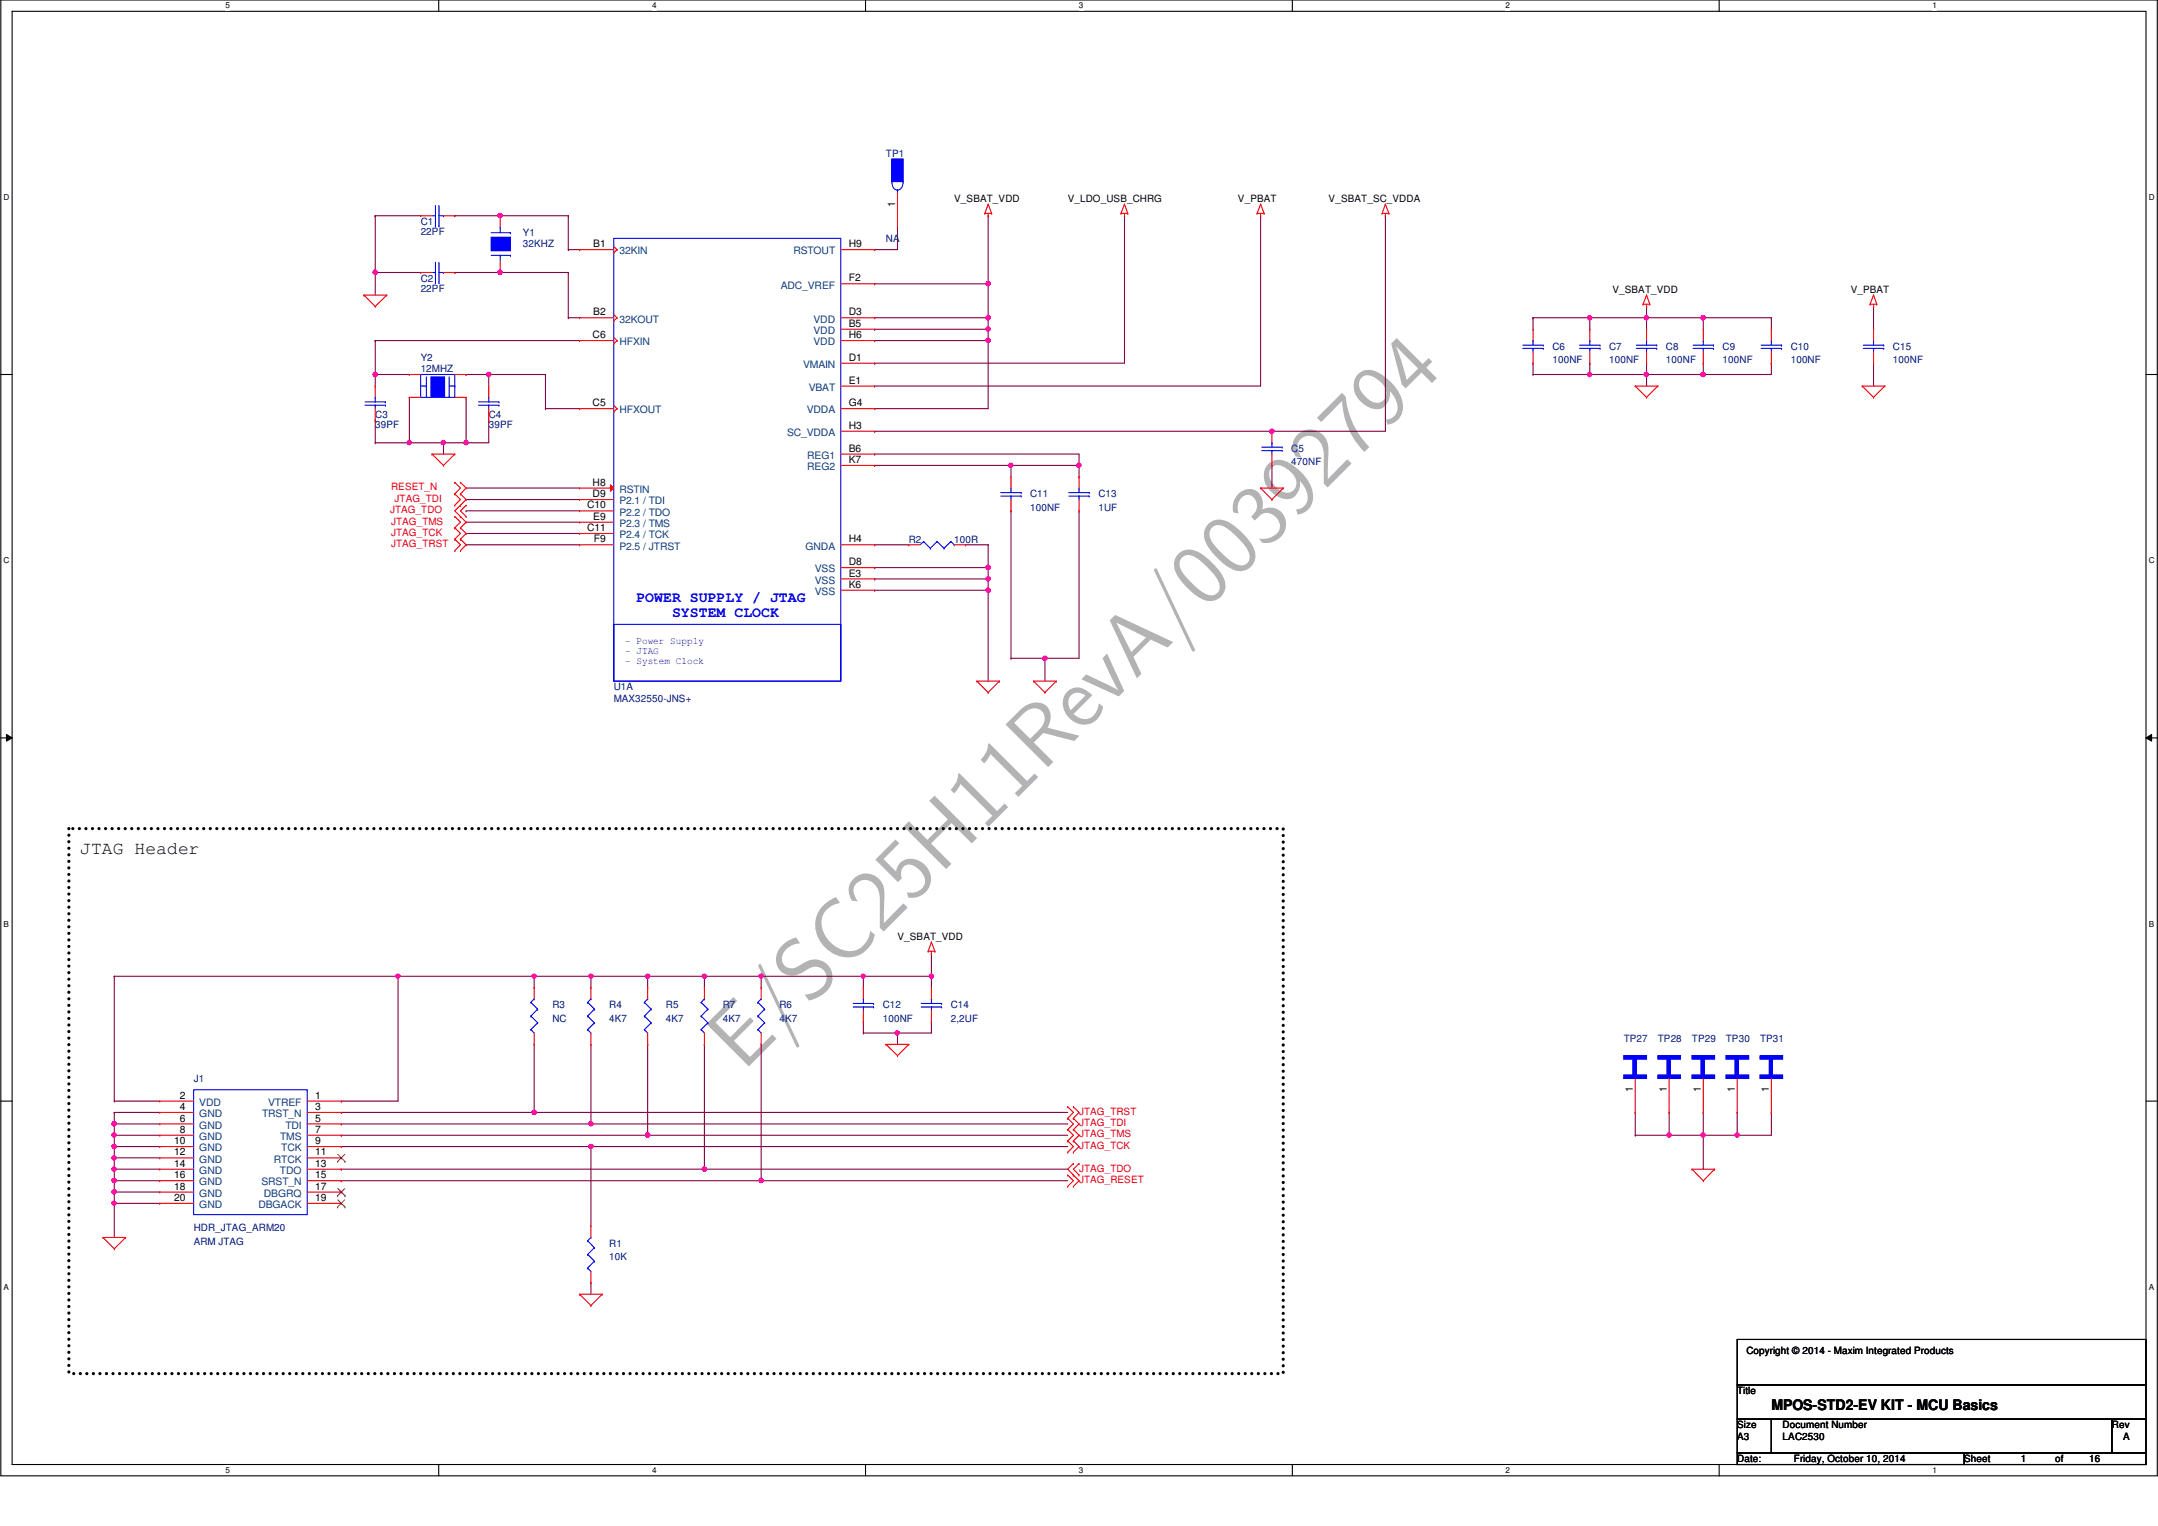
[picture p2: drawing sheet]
<svg xmlns="http://www.w3.org/2000/svg" width="420mm" height="297mm" viewBox="0 0 420 297" stroke-linecap="round" stroke-linejoin="round" font-family="sans-serif">
<defs><g id="words">
<text font-size="16.9" fill="#b3b3b3" x="144.7" y="208.6" transform="rotate(-45 144.7 208.6)">E/SC25H11RevA/00392794</text>
<text font-size="3.5" x="15.6" y="166.3">JTAG Header</text>
<g font-size="2.8" fill="#00f">
<text x="123.9" y="117.3">POWER SUPPLY / JTAG</text>
<text x="130.8" y="120.1">SYSTEM CLOCK</text>
</g>
<text font-size="2.8" x="344.9" y="274.4">MPOS-STD2-EV KIT - MCU Basics</text>
<g font-size="2">
<text x="174.3" y="40.2" transform="rotate(-90 174.3 40.2)">1</text>
<text x="115.5" y="48.1">B1</text>
<text x="165.3" y="48.1">H9</text>
<text x="165.3" y="54.8">F2</text>
<text x="115.4" y="65.8">C6</text>
<text x="115.5" y="61.4">B2</text>
<text x="165.3" y="63.6">B5</text>
<text x="165.3" y="61.4">D3</text>
<text x="165.3" y="65.8">H6</text>
<text x="165.3" y="70.2">D1</text>
<text x="165.3" y="74.7">E1</text>
<text x="115.4" y="79.1">C5</text>
<text x="165.3" y="79.1">G4</text>
<text x="165.3" y="83.5">H3</text>
<text x="165.3" y="87.9">B6</text>
<text x="115.4" y="94.5">H8</text>
<text x="165.3" y="90.1">K7</text>
<text x="114.3" y="99">C10</text>
<text x="115.4" y="96.8">D9</text>
<text x="115.5" y="101.2">E9</text>
<text x="114.3" y="103.4">C11</text>
<text x="115.6" y="105.6">F9</text>
<text x="165.3" y="105.6">H4</text>
<text x="165.3" y="110">D8</text>
<text x="165.3" y="112.2">E3</text>
<text x="165.3" y="114.4">K6</text>
<text x="35" y="213.9">2</text>
<text x="61.4" y="213.9">1</text>
<text x="317.9" y="212.6" transform="rotate(-90 317.9 212.6)">1</text>
<text x="324.5" y="212.6" transform="rotate(-90 324.5 212.6)">1</text>
<text x="331.2" y="212.6" transform="rotate(-90 331.2 212.6)">1</text>
<text x="337.8" y="212.6" transform="rotate(-90 337.8 212.6)">1</text>
<text x="344.4" y="212.6" transform="rotate(-90 344.4 212.6)">1</text>
<text x="35" y="216.1">4</text>
<text x="35" y="218.3">6</text>
<text x="35" y="220.5">8</text>
<text x="61.4" y="216.1">3</text>
<text x="61.4" y="218.3">5</text>
<text x="61.4" y="220.5">7</text>
<text x="33.9" y="222.7">10</text>
<text x="33.9" y="224.9">12</text>
<text x="33.9" y="227.1">14</text>
<text x="61.4" y="222.7">9</text>
<text x="61.4" y="224.9">11</text>
<text x="61.4" y="227.1">13</text>
<text x="33.9" y="229.4">16</text>
<text x="33.9" y="231.6">18</text>
<text x="33.9" y="233.8">20</text>
<text x="61.4" y="229.4">15</text>
<text x="61.4" y="231.6">17</text>
<text x="61.4" y="233.8">19</text>
</g>
<g font-size="2" fill="#004080">
<text x="120.6" y="49.5">32KIN</text>
<text x="154.5" y="49.5">RSTOUT</text>
<text x="152" y="56.2">ADC_VREF</text>
<text x="120.6" y="62.8">32KOUT</text>
<text x="158.4" y="65">VDD</text>
<text x="158.4" y="62.8">VDD</text>
<text x="120.6" y="67.2">HFXIN</text>
<text x="156.4" y="71.6">VMAIN</text>
<text x="158.4" y="67.2">VDD</text>
<text x="157.5" y="76.1">VBAT</text>
<text x="120.6" y="80.5">HFXOUT</text>
<text x="157.1" y="80.5">VDDA</text>
<text x="153.2" y="84.9">SC_VDDA</text>
<text x="157.2" y="89.3">REG1</text>
<text x="120.6" y="95.9">RSTIN</text>
<text x="157.2" y="91.5">REG2</text>
<text x="120.6" y="100.4">P2.2 / TDO</text>
<text x="120.6" y="98.2">P2.1 / TDI</text>
<text x="120.6" y="104.8">P2.4 / TCK</text>
<text x="120.6" y="102.6">P2.3 / TMS</text>
<text x="120.6" y="107">P2.5 / JTRST</text>
<text x="156.8" y="107">GNDA</text>
<text x="158.7" y="111.4">VSS</text>
<text x="158.7" y="113.6">VSS</text>
<text x="158.7" y="115.8">VSS</text>
<text x="38.8" y="215.3">VDD</text>
<text x="52.2" y="215.3">VTREF</text>
<text x="38.8" y="217.5">GND</text>
<text x="38.8" y="219.7">GND</text>
<text x="38.8" y="221.9">GND</text>
<text x="51" y="217.5">TRST_N</text>
<text x="54.6" y="221.9">TMS</text>
<text x="55.6" y="219.7">TDI</text>
<text x="38.8" y="224.1">GND</text>
<text x="38.8" y="226.3">GND</text>
<text x="53.3" y="226.3">RTCK</text>
<text x="54.8" y="224.1">TCK</text>
<text x="38.8" y="228.5">GND</text>
<text x="38.8" y="230.8">GND</text>
<text x="38.8" y="233">GND</text>
<text x="50.9" y="230.8">SRST_N</text>
<text x="51.4" y="233">DBGRQ</text>
<text x="54.5" y="228.5">TDO</text>
<text x="38.8" y="235.2">GND</text>
<text x="50.3" y="235.2">DBGACK</text>
</g>
<g font-size="1.9" fill="#000080">
<text x="172.5" y="30.5">TP1</text>
<text x="81.9" y="43.8">C1</text>
<text x="81.9" y="45.8">22PF</text>
<text x="101.8" y="46">Y1</text>
<text x="172.5" y="47.1">NA</text>
<text x="101.8" y="48.2">32KHZ</text>
<text x="81.9" y="54.8">C2</text>
<text x="81.9" y="56.8">22PF</text>
<text x="81.9" y="70.3">Y2</text>
<text x="302.2" y="68.1">C6</text>
<text x="302.2" y="70.7">100NF</text>
<text x="313.3" y="68.1">C7</text>
<text x="313.3" y="70.7">100NF</text>
<text x="324.3" y="68.1">C8</text>
<text x="324.3" y="70.7">100NF</text>
<text x="335.4" y="68.1">C9</text>
<text x="335.4" y="70.7">100NF</text>
<text x="348.6" y="68.1">C10</text>
<text x="348.6" y="70.7">100NF</text>
<text x="368.5" y="68.1">C15</text>
<text x="368.5" y="70.7">100NF</text>
<text x="81.9" y="72.5">12MHZ</text>
<text x="73.1" y="81.3">C3</text>
<text x="73.1" y="83.3">39PF</text>
<text x="95.2" y="81.3">C4</text>
<text x="95.2" y="83.3">39PF</text>
<text x="251.4" y="88">C5</text>
<text x="251.4" y="90.6">470NF</text>
<text x="200.6" y="96.8">C11</text>
<text x="200.6" y="99.4">100NF</text>
<text x="213.9" y="96.8">C13</text>
<text x="213.9" y="99.4">1UF</text>
<text x="176.9" y="105.6">R2</text>
<text x="185.8" y="105.6">100R</text>
<text x="119.5" y="136.6">MAX32550-JNS+</text>
<text x="119.5" y="134.4">U1A</text>
<text x="107.6" y="196.2">R3</text>
<text x="118.6" y="196.2">R4</text>
<text x="129.7" y="196.2">R5</text>
<text x="140.7" y="196.2">R7</text>
<text x="151.8" y="196.2">R6</text>
<text x="171.9" y="196.2">C12</text>
<text x="185.1" y="196.2">C14</text>
<text x="107.6" y="198.9">NC</text>
<text x="118.6" y="198.9">4K7</text>
<text x="129.7" y="198.9">4K7</text>
<text x="140.7" y="198.9">4K7</text>
<text x="151.8" y="198.9">4K7</text>
<text x="171.9" y="198.9">100NF</text>
<text x="185.1" y="198.9">2,2UF</text>
<text x="316.1" y="202.9">TP27</text>
<text x="322.8" y="202.9">TP28</text>
<text x="329.4" y="202.9">TP29</text>
<text x="336" y="202.9">TP30</text>
<text x="342.7" y="202.9">TP31</text>
<text x="37.7" y="210.6">J1</text>
<text x="37.7" y="239.6">HDR_JTAG_ARM20</text>
<text x="37.7" y="242.4">ARM JTAG</text>
<text x="118.6" y="242.7">R1</text>
<text x="118.6" y="245.3">10K</text>
</g>
<g font-size="1.9">
<text x="185.8" y="39.3">V_SBAT_VDD</text>
<text x="207.9" y="39.3">V_LDO_USB_CHRG</text>
<text x="241" y="39.3">V_PBAT</text>
<text x="258.7" y="39.3">V_SBAT_SC_VDDA</text>
<text x="313.9" y="57">V_SBAT_VDD</text>
<text x="360.3" y="57">V_PBAT</text>
<text x="174.7" y="183">V_SBAT_VDD</text>
<text x="340" y="263.7">Copyright © 2014 - Maxim Integrated Products</text>
<text x="338.2" y="271.4">Title</text>
<text x="338.2" y="278">Size</text>
<text x="338.2" y="280.2">A3</text>
<text x="347.1" y="278">Document Number</text>
<text x="347.1" y="280.2">LAC2530</text>
<text x="411.2" y="278">Rev</text>
<text x="413.4" y="280.2">A</text>
<text x="338.2" y="284.6">Date:</text>
<text x="349.3" y="284.6">Friday, October 10, 2014</text>
<text x="382.4" y="284.6">Sheet</text>
<text x="393.5" y="284.6">1</text>
<text x="400.1" y="284.6">of</text>
<text x="406.8" y="284.6">16</text>
</g>
<g font-size="1.9" fill="#f00">
<text x="76.1" y="95.5">RESET_N</text>
<text x="75.9" y="99.9">JTAG_TDO</text>
<text x="76.8" y="97.7">JTAG_TDI</text>
<text x="76.1" y="104.3">JTAG_TCK</text>
<text x="76.1" y="102.1">JTAG_TMS</text>
<text x="76.1" y="106.5">JTAG_TRST</text>
<text x="210.1" y="217">JTAG_TRST</text>
<text x="210.1" y="219.2">JTAG_TDI</text>
<text x="210.1" y="221.4">JTAG_TMS</text>
<text x="210.1" y="223.6">JTAG_TCK</text>
<text x="210.1" y="228">JTAG_TDO</text>
<text x="210.1" y="230.3">JTAG_RESET</text>
</g>
<g font-size="1.9" fill="#00f">
<text x="121.7" y="125.3">- Power Supply</text>
<text x="121.7" y="127.2">- JTAG</text>
<text x="121.7" y="129.2">- System Clock</text>
</g>
<g font-size="1.6">
<text x="43.9" y="1.7">5</text>
<text x="126.9" y="1.7">4</text>
<text x="210" y="1.7">3</text>
<text x="293.1" y="1.7">2</text>
<text x="376.2" y="1.7">1</text>
<text x=".7" y="39">D</text>
<text x="418.4" y="39">D</text>
<text x=".7" y="109.7">C</text>
<text x="418.4" y="109.7">C</text>
<text x=".7" y="180.4">B</text>
<text x="418.4" y="180.4">B</text>
<text x=".7" y="251.1">A</text>
<text x="418.4" y="251.1">A</text>
<text x="43.9" y="286.7">5</text>
<text x="126.9" y="286.7">4</text>
<text x="210" y="286.7">3</text>
<text x="293.1" y="286.7">2</text>
<text x="376.2" y="286.7">1</text>
</g>
</g></defs>
<path d="M.2 0h419.8v287.3h-419.8zM2.4 2.2h415.4v282.9h-415.4z" fill="none" stroke="#000" stroke-width=".21"/>
<g fill="#fff">
<path d="M43.9 .2h.9v1.8h-.9z"/>
<path d="M43.9 285.3h.9v1.8h-.9z"/>
</g>
<path d="M85.4 0v2.2M85.4 285.1v2.2" fill="none" stroke="#000" stroke-width=".21"/>
<g fill="#fff">
<path d="M126.9 .2h.9v1.8h-.9z"/>
<path d="M126.9 285.3h.9v1.8h-.9z"/>
</g>
<path d="M168.5 0v2.2M168.5 285.1v2.2" fill="none" stroke="#000" stroke-width=".21"/>
<g fill="#fff">
<path d="M210 .2h.9v1.8h-.9z"/>
<path d="M210 285.3h.9v1.8h-.9z"/>
</g>
<path d="M251.6 0v2.2M251.6 285.1v2.2" fill="none" stroke="#000" stroke-width=".21"/>
<g fill="#fff">
<path d="M293.1 .2h.9v1.8h-.9z"/>
<path d="M293.1 285.3h.9v1.8h-.9z"/>
</g>
<path d="M334.7 0v2.2M334.7 285.1v2.2" fill="none" stroke="#000" stroke-width=".21"/>
<g fill="#fff">
<path d="M376.2 .2h.9v1.8h-.9z"/>
<path d="M376.2 285.3h.9v1.8h-.9z"/>
<path d="M.7 37.5h1.2v1.8h-1.2z"/>
<path d="M418.4 37.5h1.1v1.8h-1.1z"/>
<path d="M.7 108.2h1.2v1.8h-1.2z"/>
<path d="M418.4 108.2h1.1v1.8h-1.1z"/>
</g>
<path d="M.2 72.9h2.2M417.8 72.9h2.2" fill="none" stroke="#000" stroke-width=".21"/>
<g fill="#fff">
<path d="M.7 179h1.1v1.8h-1.1z"/>
<path d="M418.4 179h1v1.8h-1z"/>
</g>
<path d="M.2 143.6h2.2M417.8 143.6h2.2" fill="none" stroke="#000" stroke-width=".21"/>
<path d="M1.3 143l1.1 .6-1.1 .7zM417.8 143.6l1.1-.6v1.3z" fill="#000"/>
<path d="M1.3 143l1.1 .6-1.1 .7zM417.8 143.6l1.1-.6v1.3z" fill="none" stroke="#000" stroke-width=".19"/>
<g fill="#fff">
<path d="M.7 249.7h1.1v1.8h-1.1z"/>
<path d="M418.4 249.7h1v1.8h-1z"/>
</g>
<path d="M.2 214.3h2.2M417.8 214.3h2.2" fill="none" stroke="#000" stroke-width=".21"/>
<path d="M13.4 161.3h236.4v106.1h-236.4z" fill="none" stroke="#000" stroke-width=".63" stroke-dasharray="0 1.3"/>
<path d="M73.1 81.7h.1M73.1 81.7v4.5M79.7 86.2h.1M79.7 86.2h6.6" fill="none" stroke="#800040" stroke-width=".21"/>
<circle cx="86.3" cy="86.1" r=".43" fill="#f0f"/>
<circle cx="86.3" cy="86.1" r=".43" fill="none" stroke="#f0f" stroke-width=".21"/>
<circle cx="79.7" cy="86.1" r=".42" fill="#f0f"/>
<circle cx="79.7" cy="86.1" r=".42" fill="none" stroke="#f0f" stroke-width=".21"/>
<path d="M97.4 42h.1M97.4 42h13.2M73.1 66.3h.1M73.1 66.3v6.6M73.1 86.2h.1M73.1 86.2h6.6" fill="none" stroke="#800040" stroke-width=".21"/>
<circle cx="97.4" cy="41.9" r=".43" fill="#f0f"/>
<circle cx="97.4" cy="41.9" r=".43" fill="none" stroke="#f0f" stroke-width=".21"/>
<path d="M97.4 53h.1M97.4 53h13.2" fill="none" stroke="#800040" stroke-width=".21"/>
<circle cx="97.4" cy="53" r=".43" fill="#f0f"/>
<circle cx="97.4" cy="53" r=".43" fill="none" stroke="#f0f" stroke-width=".21"/>
<path d="M73.1 66.3h.1M73.1 72.9h.1M73.1 66.3h39.7M73.1 72.9v2.2" fill="none" stroke="#800040" stroke-width=".21"/>
<circle cx="73.1" cy="72.9" r=".43" fill="#f0f"/>
<circle cx="73.1" cy="72.9" r=".43" fill="none" stroke="#f0f" stroke-width=".21"/>
<path d="M95.2 72.9h.1M95.2 72.9v2.2" fill="none" stroke="#800040" stroke-width=".21"/>
<circle cx="95.2" cy="72.9" r=".43" fill="#f0f"/>
<circle cx="95.2" cy="72.9" r=".43" fill="none" stroke="#f0f" stroke-width=".21"/>
<path d="M73.1 53h.1M73.1 53v4.4M88.5 42h.1M88.5 42h8.9M90.8 72.9h.1M90.8 72.9h4.4" fill="none" stroke="#800040" stroke-width=".21"/>
<circle cx="73.1" cy="53" r=".43" fill="#f0f"/>
<circle cx="73.1" cy="53" r=".43" fill="none" stroke="#f0f" stroke-width=".21"/>
<g fill="none" stroke="#800040" stroke-width=".21">
<path d="M73.1 42h.1M73.1 53h.1M73.1 42h8.8M73.1 53h8.8M73.1 42v11M88.5 53h.1M88.5 53h8.9M79.7 77.3h.1M79.7 77.3v8.9M90.8 77.3h.1M90.8 77.3v8.9M86.3 86.2h.1"/>
<path d="M86.3 86.2v2.2M90.8 86.2h.1M95.2 81.7h.1M95.2 81.7v4.5h-8.9"/>
</g>
<circle cx="90.7" cy="86.1" r=".42" fill="#f0f"/>
<circle cx="90.7" cy="86.1" r=".42" fill="none" stroke="#f0f" stroke-width=".21"/>
<g fill="none" stroke="#800040" stroke-width=".21">
<path d="M320.6 59.6h.1M320.6 59.6v4.5M298.5 72.9h.1M298.5 72.9h11M309.5 61.8h.1M309.5 61.8h11.1M320.6 70.7h.1M320.6 72.9h.1M320.6 61.8h.1M320.6 70.7v4.4M331.6 70.7h.1M331.6 61.8h.1"/>
<path d="M331.6 61.8v2.3M331.6 70.7v2.2"/>
</g>
<circle cx="320.5" cy="61.8" r=".43" fill="#f0f"/>
<circle cx="320.5" cy="61.8" r=".43" fill="none" stroke="#f0f" stroke-width=".21"/>
<circle cx="309.5" cy="61.8" r=".43" fill="#f0f"/>
<circle cx="309.5" cy="61.8" r=".43" fill="none" stroke="#f0f" stroke-width=".21"/>
<g fill="none" stroke="#800040" stroke-width=".21">
<path d="M364.8 59.6h.1M364.8 59.6v4.5M298.5 70.7h.1M298.5 61.8h.1M298.5 61.8v2.3M298.5 70.7v2.2M298.5 61.8h11M309.5 70.7h.1M309.5 61.8h.1M309.5 72.9h.1M309.5 61.8v2.3M309.5 70.7v2.2"/>
<path d="M309.5 72.9h11.1M364.8 70.7h.1M364.8 70.7v4.4"/>
</g>
<circle cx="320.5" cy="72.9" r=".43" fill="#f0f"/>
<circle cx="320.5" cy="72.9" r=".43" fill="none" stroke="#f0f" stroke-width=".21"/>
<circle cx="309.5" cy="72.9" r=".43" fill="#f0f"/>
<circle cx="309.5" cy="72.9" r=".43" fill="none" stroke="#f0f" stroke-width=".21"/>
<path d="M73.1 72.9h.1M73.1 72.9h6.6M95.2 72.9h.1M95.2 72.9h11M170.3 61.8h.1M170.3 61.8h22.1" fill="none" stroke="#800040" stroke-width=".21"/>
<circle cx="192.4" cy="61.8" r=".43" fill="#f0f"/>
<circle cx="192.4" cy="61.8" r=".43" fill="none" stroke="#f0f" stroke-width=".21"/>
<path d="M192.4 42h.1M192.4 42v13.2M170.3 64.1h.1M170.3 64.1h22.1" fill="none" stroke="#800040" stroke-width=".21"/>
<circle cx="192.4" cy="64" r=".43" fill="#f0f"/>
<circle cx="192.4" cy="64" r=".43" fill="none" stroke="#f0f" stroke-width=".21"/>
<path d="M245.4 42h.1M245.4 42v33.1h-75.1M170.3 66.3h.1M170.3 75.1h.1M170.3 79.5h.1M170.3 66.3h22.1M192.4 61.8h.1M192.4 64.1h.1M192.4 66.3h.1M192.4 61.8v17.7h-22.1" fill="none" stroke="#800040" stroke-width=".21"/>
<circle cx="192.4" cy="66.2" r=".43" fill="#f0f"/>
<circle cx="192.4" cy="66.2" r=".43" fill="none" stroke="#f0f" stroke-width=".21"/>
<g fill="none" stroke="#800040" stroke-width=".21">
<path d="M110.6 42h.1M110.6 48.6h.1M110.6 53h.1M110.6 42v6.6M110.6 53v8.8M110.6 48.6h2.2M106.2 72.9h.1M106.2 79.5h.1M106.2 72.9v6.6M106.2 79.5h6.6M110.6 61.8h.1M110.6 61.8h2.2"/>
<path d="M170.3 110.5h.1M170.3 112.7h.1M170.3 110.5h22.1M192.4 110.5h.1M192.4 110.5v2.2h-22.1"/>
</g>
<circle cx="192.4" cy="112.7" r=".42" fill="#f0f"/>
<circle cx="192.4" cy="112.7" r=".42" fill="none" stroke="#f0f" stroke-width=".21"/>
<path d="M170.3 114.9h.1M192.4 112.7h.1M192.4 112.7v2.2h-22.1" fill="none" stroke="#800040" stroke-width=".21"/>
<circle cx="192.4" cy="114.9" r=".43" fill="#f0f"/>
<circle cx="192.4" cy="114.9" r=".43" fill="none" stroke="#f0f" stroke-width=".21"/>
<path d="M192.4 114.9h.1M192.4 106h.1M192.4 106v4.5M192.4 114.9v17.7" fill="none" stroke="#800040" stroke-width=".21"/>
<circle cx="192.4" cy="110.4" r=".43" fill="#f0f"/>
<circle cx="192.4" cy="110.4" r=".43" fill="none" stroke="#f0f" stroke-width=".21"/>
<path d="M170.3 90.6h.1M170.3 90.6h26.5M196.8 90.6h.1M196.8 90.6v2.2M170.3 106h.1M170.3 106h6.6M188 106h.1M188 106h4.4" fill="none" stroke="#800040" stroke-width=".21"/>
<circle cx="196.8" cy="90.6" r=".42" fill="#f0f"/>
<circle cx="196.8" cy="90.6" r=".42" fill="none" stroke="#f0f" stroke-width=".21"/>
<g fill="none" stroke="#800040" stroke-width=".21">
<path d="M170.3 55.2h.1M170.3 55.2h22.1M192.4 55.2h.1M192.4 55.2v6.6M320.6 61.8h.1M320.6 72.9h.1M320.6 61.8h11M320.6 72.9h11M90.8 97.2h.1M90.8 95h.1M90.8 99.4h.1M90.8 97.2h22"/>
<path d="M90.8 95h22M90.8 99.4h22M170.3 88.4h.1M170.3 88.4h39.8v2.2M196.8 99.4h.1M196.8 99.4v28.7M210.1 90.6h.1M210.1 99.4h.1M210.1 99.4v28.7M90.8 103.8h.1M90.8 101.6h.1M90.8 106h.1"/>
<path d="M90.8 103.8h22M90.8 101.6h22M90.8 106h22M196.8 128.1h.1M196.8 128.1h6.6M203.4 128.1h.1M203.4 128.1v4.5"/>
</g>
<circle cx="192.4" cy="55.2" r=".43" fill="#f0f"/>
<circle cx="192.4" cy="55.2" r=".43" fill="none" stroke="#f0f" stroke-width=".21"/>
<path d="M168.1 190h.1M168.1 190v2.2M181.3 185.6h.1M181.3 185.6v4.4h-13.2" fill="none" stroke="#800040" stroke-width=".21"/>
<circle cx="181.4" cy="190" r=".42" fill="#f0f"/>
<circle cx="181.4" cy="190" r=".42" fill="none" stroke="#f0f" stroke-width=".21"/>
<path d="M168.1 198.9h.1M168.1 198.9v2.2M181.3 190h.1M181.3 190v2.2M168.1 201.1h.1M168.1 201.1h6.6" fill="none" stroke="#800040" stroke-width=".21"/>
<circle cx="174.7" cy="201.1" r=".42" fill="#f0f"/>
<circle cx="174.7" cy="201.1" r=".42" fill="none" stroke="#f0f" stroke-width=".21"/>
<g fill="none" stroke="#800040" stroke-width=".21">
<path d="M181.3 198.9h.1M181.3 198.9v2.2h-6.6M115.1 218.8h.1M115.1 203.3h.1M115.1 218.8h92.8M115.1 203.3v15.5M126.1 203.3h.1M126.1 203.3v17.7M137.1 203.3h.1M137.1 203.3v24.3M174.7 201.1h.1M174.7 201.1v2.2"/>
<path d="M115.1 223.2h.1M115.1 223.2h92.8M115.1 223.2v15.4M126.1 221h.1M126.1 221h81.8M137.1 227.6h.1M137.1 227.6h70.8M148.2 229.8h.1M148.2 229.8h59.7M115.1 249.7h.1M115.1 249.7v2.2"/>
</g>
<circle cx="137.1" cy="227.6" r=".43" fill="#f0f"/>
<circle cx="137.1" cy="227.6" r=".43" fill="none" stroke="#f0f" stroke-width=".21"/>
<path d="M148.2 203.3h.1M148.2 203.3v26.5" fill="none" stroke="#800040" stroke-width=".21"/>
<circle cx="148.2" cy="229.8" r=".43" fill="#f0f"/>
<circle cx="148.2" cy="229.8" r=".43" fill="none" stroke="#f0f" stroke-width=".21"/>
<path d="M148.2 190h.1M148.2 190h19.9" fill="none" stroke="#800040" stroke-width=".21"/>
<circle cx="168.1" cy="190" r=".4" fill="#f0f"/>
<circle cx="168.1" cy="190" r=".4" fill="none" stroke="#f0f" stroke-width=".21"/>
<circle cx="148.2" cy="190" r=".42" fill="#f0f"/>
<circle cx="148.2" cy="190" r=".42" fill="none" stroke="#f0f" stroke-width=".21"/>
<path d="M126.1 190h.1M126.1 190h22.1M137.1 190h.1M137.1 190v2.2M148.2 190h.1M148.2 190v2.2" fill="none" stroke="#800040" stroke-width=".21"/>
<circle cx="137.2" cy="190" r=".42" fill="#f0f"/>
<circle cx="137.2" cy="190" r=".42" fill="none" stroke="#f0f" stroke-width=".21"/>
<circle cx="126.1" cy="190" r=".42" fill="#f0f"/>
<circle cx="126.1" cy="190" r=".42" fill="none" stroke="#f0f" stroke-width=".21"/>
<path d="M104 190h.1M104 190h22.1M115.1 190h.1M115.1 190v2.2M126.1 190h.1M126.1 190v2.2" fill="none" stroke="#800040" stroke-width=".21"/>
<circle cx="115.1" cy="190" r=".42" fill="#f0f"/>
<circle cx="115.1" cy="190" r=".42" fill="none" stroke="#f0f" stroke-width=".21"/>
<circle cx="104" cy="190" r=".42" fill="#f0f"/>
<circle cx="104" cy="190" r=".42" fill="none" stroke="#f0f" stroke-width=".21"/>
<path d="M203.4 128.1h.1M203.4 128.1h6.7M104 190h.1M104 190v2.2" fill="none" stroke="#800040" stroke-width=".21"/>
<circle cx="203.4" cy="128.1" r=".43" fill="#f0f"/>
<circle cx="203.4" cy="128.1" r=".43" fill="none" stroke="#f0f" stroke-width=".21"/>
<path d="M331.6 61.8h.1M331.6 61.8h13.3M344.9 70.7h.1M344.9 70.7v2.2" fill="none" stroke="#800040" stroke-width=".21"/>
<circle cx="331.6" cy="61.8" r=".43" fill="#f0f"/>
<circle cx="331.6" cy="61.8" r=".43" fill="none" stroke="#f0f" stroke-width=".21"/>
<path d="M331.6 72.9h.1M331.6 72.9h13.3M344.9 61.8h.1M344.9 61.8v2.3" fill="none" stroke="#800040" stroke-width=".21"/>
<circle cx="331.6" cy="72.9" r=".43" fill="#f0f"/>
<circle cx="331.6" cy="72.9" r=".43" fill="none" stroke="#f0f" stroke-width=".21"/>
<path d="M170.3 48.6h.1M174.7 44.2h.1M174.7 44.2v4.4h-4.4M170.3 83.9h.1M170.3 83.9h77.3" fill="none" stroke="#800040" stroke-width=".21"/>
<circle cx="247.6" cy="83.9" r=".43" fill="#f0f"/>
<circle cx="247.6" cy="83.9" r=".43" fill="none" stroke="#f0f" stroke-width=".21"/>
<g fill="none" stroke="#800040" stroke-width=".21">
<path d="M218.9 42h.1M218.9 42v28.7h-48.6M269.7 42h.1M269.7 42v41.9h-22.1M170.3 70.7h.1M247.6 90.6h.1M247.6 83.9h.1M247.6 90.6v4.4M318.4 216.5h.1M318.4 216.5v4.5M325 216.5h.1M325 216.5v4.5h-6.6"/>
<path d="M318.4 221h.1M331.6 221h.1M331.6 221v6.6"/>
</g>
<circle cx="325" cy="220.9" r=".43" fill="#f0f"/>
<circle cx="325" cy="220.9" r=".43" fill="none" stroke="#f0f" stroke-width=".21"/>
<path d="M331.6 216.5h.1M331.6 216.5v4.5h-6.6M325 221h.1" fill="none" stroke="#800040" stroke-width=".21"/>
<circle cx="331.6" cy="220.9" r=".43" fill="#f0f"/>
<circle cx="331.6" cy="220.9" r=".43" fill="none" stroke="#f0f" stroke-width=".21"/>
<path d="M338.2 216.5h.1M338.2 216.5v4.5h-6.6M331.6 221h.1" fill="none" stroke="#800040" stroke-width=".21"/>
<circle cx="338.2" cy="220.9" r=".43" fill="#f0f"/>
<circle cx="338.2" cy="220.9" r=".43" fill="none" stroke="#f0f" stroke-width=".21"/>
<path d="M22.3 214.3h.1M22.3 214.3h8.8M344.9 216.5h.1M344.9 216.5v4.5h-6.7M22.3 234.2h.1M22.3 234.2h8.8M338.2 221h.1" fill="none" stroke="#800040" stroke-width=".21"/>
<circle cx="22.2" cy="234.2" r=".42" fill="#f0f"/>
<circle cx="22.2" cy="234.2" r=".42" fill="none" stroke="#f0f" stroke-width=".21"/>
<path d="M22.3 216.5h.1M22.3 216.5v2.3M22.3 234.2h.1M22.3 234.2v6.7" fill="none" stroke="#800040" stroke-width=".21"/>
<circle cx="22.2" cy="218.7" r=".43" fill="#f0f"/>
<circle cx="22.2" cy="218.7" r=".43" fill="none" stroke="#f0f" stroke-width=".21"/>
<path d="M22.3 216.5h.1M22.3 218.8h.1M22.3 216.5h8.8M22.3 218.8h8.8M22.3 218.8v2.2M22.3 221h.1M22.3 221h8.8" fill="none" stroke="#800040" stroke-width=".21"/>
<circle cx="22.2" cy="220.9" r=".43" fill="#f0f"/>
<circle cx="22.2" cy="220.9" r=".43" fill="none" stroke="#f0f" stroke-width=".21"/>
<path d="M22.3 221h.1M22.3 223.2h.1M22.3 221v2.2M22.3 223.2h8.8" fill="none" stroke="#800040" stroke-width=".21"/>
<circle cx="22.2" cy="223.2" r=".42" fill="#f0f"/>
<circle cx="22.2" cy="223.2" r=".42" fill="none" stroke="#f0f" stroke-width=".21"/>
<path d="M22.3 223.2h.1M22.3 225.4h.1M22.3 223.2v2.2M22.3 225.4h8.8" fill="none" stroke="#800040" stroke-width=".21"/>
<circle cx="22.2" cy="225.4" r=".43" fill="#f0f"/>
<circle cx="22.2" cy="225.4" r=".43" fill="none" stroke="#f0f" stroke-width=".21"/>
<path d="M22.3 225.4h.1M22.3 227.6h.1M22.3 225.4v2.2M22.3 227.6h8.8" fill="none" stroke="#800040" stroke-width=".21"/>
<circle cx="22.2" cy="227.6" r=".43" fill="#f0f"/>
<circle cx="22.2" cy="227.6" r=".43" fill="none" stroke="#f0f" stroke-width=".21"/>
<path d="M22.3 227.6h.1M22.3 229.8h.1M22.3 227.6v2.2M22.3 229.8h8.8" fill="none" stroke="#800040" stroke-width=".21"/>
<circle cx="22.2" cy="229.8" r=".43" fill="#f0f"/>
<circle cx="22.2" cy="229.8" r=".43" fill="none" stroke="#f0f" stroke-width=".21"/>
<path d="M22.3 229.8h.1M22.3 232h.1M22.3 229.8v2.2M22.3 232h8.8" fill="none" stroke="#800040" stroke-width=".21"/>
<circle cx="22.2" cy="232" r=".43" fill="#f0f"/>
<circle cx="22.2" cy="232" r=".43" fill="none" stroke="#f0f" stroke-width=".21"/>
<path d="M22.3 190h.1M22.3 190h55.2M22.3 232h.1M22.3 232v2.2" fill="none" stroke="#800040" stroke-width=".21"/>
<circle cx="77.5" cy="190" r=".42" fill="#f0f"/>
<circle cx="77.5" cy="190" r=".42" fill="none" stroke="#f0f" stroke-width=".21"/>
<path d="M22.3 190h.1M22.3 190v24.3M104 203.3h.1M104 216.5h.1M104 203.3v13.2M104 216.5h103.9" fill="none" stroke="#800040" stroke-width=".21"/>
<circle cx="104" cy="216.5" r=".43" fill="#f0f"/>
<circle cx="104" cy="216.5" r=".43" fill="none" stroke="#f0f" stroke-width=".21"/>
<path d="M66.5 216.5h.1M66.5 218.8h.1M66.5 216.5h37.5M66.5 218.8h48.6" fill="none" stroke="#800040" stroke-width=".21"/>
<circle cx="115" cy="218.7" r=".43" fill="#f0f"/>
<circle cx="115" cy="218.7" r=".43" fill="none" stroke="#f0f" stroke-width=".21"/>
<path d="M66.5 221h.1M66.5 221h59.6" fill="none" stroke="#800040" stroke-width=".21"/>
<circle cx="126.1" cy="220.9" r=".43" fill="#f0f"/>
<circle cx="126.1" cy="220.9" r=".43" fill="none" stroke="#f0f" stroke-width=".21"/>
<path d="M66.5 223.2h.1M66.5 223.2h48.6" fill="none" stroke="#800040" stroke-width=".21"/>
<circle cx="115.1" cy="223.2" r=".42" fill="#f0f"/>
<circle cx="115.1" cy="223.2" r=".42" fill="none" stroke="#f0f" stroke-width=".21"/>
<path d="M196.8 90.6h13.3M210.1 90.6h.1M210.1 92.8h.1M210.1 90.6v2.2M77.5 190h.1M77.5 190v24.3h-11M77.5 190h26.5M66.5 214.3h.1M66.5 227.6h.1M66.5 229.8h.1M66.5 227.6h70.6M66.5 229.8h81.7" fill="none" stroke="#800040" stroke-width=".21"/>
<circle cx="210.1" cy="90.6" r=".42" fill="#f0f"/>
<circle cx="210.1" cy="90.6" r=".42" fill="none" stroke="#f0f" stroke-width=".21"/>
<g fill="none" stroke="#f00" stroke-width=".21">
<path d="M192.4 39.8h.1M192.4 39.8l-.6 1.7M192.4 39.8l.7 1.7M218.9 39.8h.1M218.9 39.8l-.6 1.7M218.9 39.8l.7 1.7M245.4 39.8h.1M245.4 39.8l-.6 1.7M245.4 39.8l.7 1.7M269.7 39.8h.1M269.7 39.8l-.6 1.7M269.7 39.8l.7 1.7"/>
<path d="M70.9 57.4h.1M70.9 57.4h4.4M70.9 57.4l2.2 2.2M73.1 59.6h.1M75.3 57.4h.1M75.3 57.4l-2.2 2.2M191.8 41.5h.1M191.8 41.5h1.3M192.4 42h.1M192.4 41.5v.5M193.1 41.5h.1M218.3 41.5h.1"/>
<path d="M218.3 41.5h1.3M218.9 42h.1M218.9 41.5v.5M219.6 41.5h.1M244.8 41.5h.1M244.8 41.5h1.3M245.4 42h.1M245.4 41.5v.5M246.1 41.5h.1M269.1 41.5h.1M269.1 41.5h1.3M269.7 42h.1"/>
<path d="M269.7 41.5v.5M270.4 41.5h.1M319.9 59.2h.1M319.9 59.2h1.3M320.6 59.6h.1M320.6 57.4h.1M320.6 59.2v.4M320.6 57.4l-.7 1.8M320.6 57.4l.6 1.8M321.2 59.2h.1M364.1 59.2h.1M364.1 59.2h1.3"/>
<path d="M364.8 59.6h.1M364.8 57.4h.1M364.8 59.2v.4M364.8 57.4l-.7 1.8M364.8 57.4l.6 1.8M365.4 59.2h.1M298.5 70.7h.1M298.5 64.1h.1M298.5 64.1v2.2M298.5 68.5v2.2M318.4 75.1h.1M318.4 75.1h4.4"/>
<path d="M318.4 75.1l2.2 2.2M320.6 77.3h.1M322.8 75.1h.1M322.8 75.1l-2.2 2.2M362.6 75.1h.1M362.6 75.1h4.4M362.6 75.1l2.2 2.2M364.8 77.3h.1M367 75.1h.1M367 75.1l-2.2 2.2M84.1 88.4h.1M84.1 88.4h4.4"/>
<path d="M84.1 88.4l2.2 2.2M86.3 90.6h.1M88.5 88.4h.1M88.5 96.1h.1M88.5 98.3h.1M88.5 93.9h.1M88.5 88.4l-2.2 2.2M88.5 96.1l1.2 1.1-1.2 1.1M88.5 93.9l1.2 1.1-1.2 1.1M89.7 98.3h.1M89.7 96.1h.1M89.7 93.9h.1"/>
<path d="M89.7 96.1l1.1 1.1-2.3 2.2 2.3 2.2-1.1 1.1M89.7 93.9l1.1 1.1-1.1 1.1M90.8 98.3h.1M90.8 98.3l-1.1 1.1 1.1 1.1M245.4 95h.1M245.4 95h4.4M245.4 95l2.2 2.2M247.6 97.2h.1M249.8 95h.1M249.8 95l-2.2 2.2M88.5 102.7h.1M88.5 104.9h.1"/>
<path d="M88.5 100.5h.1M88.5 107.2h.1M88.5 102.7l1.2 1.1-1.2 1.1M88.5 100.5l1.2 1.1-1.2 1.1M88.5 104.9l1.2 1.1-1.2 1.2M89.7 104.9h.1M89.7 102.7h.1M89.7 100.5h.1M89.7 107.2h.1M89.7 102.7l1.1 1.1-1.1 1.1M89.7 104.9l1.1 1.1-1.1 1.2M90.8 100.5h.1"/>
<path d="M190.2 132.6h.1M190.2 132.6h4.4M190.2 132.6l2.2 2.2M192.4 134.8h.1M194.6 132.6h.1M194.6 132.6l-2.2 2.2M201.2 132.6h.1M201.2 132.6h4.4M201.2 132.6l2.2 2.2M203.4 134.8h.1M205.6 132.6h.1M205.6 132.6l-2.2 2.2"/>
<path d="M168.1 198.9h.1M168.1 192.2h.1M168.1 192.2v2.2M168.1 196.7v2.2M180.7 185.2h.1M180.7 185.2h1.3M181.3 185.6h.1M181.3 183.4h.1M181.3 198.9h.1M181.3 192.2h.1M181.3 185.2v.4M181.3 192.2v2.2"/>
<path d="M181.3 196.7v2.2M181.3 183.4l-.6 1.8M181.3 183.4l.7 1.8M182 185.2h.1M172.5 203.3h.1M172.5 203.3h4.4M172.5 203.3l2.2 2.2M174.7 205.5h.1M176.9 203.3h.1M176.9 203.3l-2.2 2.2M207.9 217.7h.1M207.9 215.4h.1"/>
<path d="M207.9 219.9h.1M207.9 215.4l1.1 1.1-1.1 1.2M207.9 217.7l1.1 1.1-1.1 1.1M207.9 219.9l1.1 1.1-1.1 1.1M209 217.7h.1M209 215.4h.1M209 219.9h.1M209 215.4l1.1 1.1-1.1 1.2M209 217.7l1.1 1.1-1.1 1.1M209 219.9l1.1 1.1-1.1 1.1M115.1 238.6h.1M115.1 238.6v2.3"/>
<path d="M207.9 222.1h.1M207.9 224.3h.1M207.9 230.9h.1M207.9 228.7h.1M207.9 222.1l1.1 1.1-1.1 1.1M207.9 228.7l1.1 1.1-1.1 1.1M209 226.5h.1M209 228.7h.1M209 222.1h.1M209 224.3h.1M209 230.9h.1M209 226.5l-1.1 1.1 1.1 1.1"/>
<path d="M209 222.1l1.1 1.1-1.1 1.1M209 228.7l1.1 1.1-1.1 1.1M210.1 228.7h.1M210.1 226.5h.1M210.1 226.5l-1.1 1.1 1.1 1.1M329.4 227.6h.1M329.4 227.6h4.4M329.4 227.6l2.2 2.2M331.6 229.8h.1M333.8 227.6h.1M333.8 227.6l-2.2 2.2M20.1 240.9h.1"/>
<path d="M20.1 240.9h4.4M20.1 240.9l2.2 2.2M22.3 243.1h.1M24.5 240.9h.1M24.5 240.9l-2.2 2.2M112.8 251.9h.1M112.8 251.9h4.5M112.8 251.9l2.3 2.2M115.1 254.1h.1M115.1 249.7h.1M115.1 247.5v2.2M117.3 251.9h.1"/>
<path d="M117.3 251.9l-2.2 2.2"/>
</g>
<path d="M338.2 260.7h79.6v8.9h-79.6zM338.2 269.6h79.6v6.6h-79.6zM338.2 276.2h6.7v6.6h-6.7zM344.9 276.2h66.3v6.6h-66.3zM411.2 276.2h6.6v6.6h-6.6zM338.2 282.8h44.2v2.3h-44.2zM382.4 282.8h35.4v2.3h-35.4z" fill="none" stroke="#000" stroke-width=".21"/>
<g fill="none" stroke="#00f" stroke-width=".21">
<path d="M95.6 49.7h3.8M95.6 45.3h3.8M97.4 49.7h.1M97.4 44.2h.1M97.4 44.2v1.1M97.4 49.7v1.1M99.4 49.7h.1M99.4 45.3h.1M296.5 67.8h4M296.5 67.2h4M298.5 67.8h.1M298.5 66.3h.1"/>
<path d="M298.5 66.3v.9M298.5 67.8v.7M300.5 67.8h.1M300.5 67.2h.1M166.1 196h4M166.1 195.3h4M168.1 196h.1M168.1 194.4h.1M168.1 194.4v.9M168.1 196v.7M170.1 196h.1M170.1 195.3h.1"/>
<path d="M179.4 196h3.9M179.4 195.3h3.9M181.3 196h.1M181.3 194.4h.1M181.3 194.4v.9M181.3 196v.7M183.3 196h.1M183.3 195.3h.1M114.4 246.8h.1M114.4 244.2h.1M114.4 241.5h.1M114.4 246.8l.7 .7"/>
<path d="M114.4 244.2l1.3 1.3M114.4 241.5l1.3 1.4M115.1 240.9h.1M115.1 240.9l-.7 .6M115.7 245.5h.1M115.7 242.9h.1M115.7 245.5l-1.3 1.3M115.7 242.9l-1.3 1.3"/>
</g>
<path d="M95.6 46.2h3.8v2.6h-3.8z" fill-rule="evenodd" fill="#00f"/>
<path d="M95.6 46.2h3.8v2.6h-3.8zM81.9 75.1h1.1M83 75.1h.1M83 77.1h.1M83 73.4v3.7M87.4 77.1h.1M87.4 75.1h1.1M87.4 73.4v3.7M88.5 75.1h.1" fill="none" stroke="#00f" stroke-width=".21"/>
<path d="M97.4 53h.1M97.4 42h.1M97.4 42v2.2M97.4 50.8v2.2" fill="none" stroke="#f00" stroke-width=".21"/>
<path d="M83.9 73.4h2.7v3.7h-2.7z" fill-rule="evenodd" fill="#00f"/>
<g fill="none" stroke="#00f" stroke-width=".21">
<path d="M84.1 42h.7M84.8 44h.1M84.8 42h.1M84.8 40v4M85.5 44h.1M85.5 40v4M85.5 42h.8M86.3 42h.1M119.5 46.4h44.2v86.2h-44.2zM81.9 72.9h6.6v4.4h-6.6zM83.9 73.4h2.7v3.7h-2.7zM362.8 67.8h4"/>
<path d="M362.8 67.2h4M364.8 67.8h.1M364.8 66.3h.1M364.8 66.3v.9M364.8 67.8v.7M366.8 67.8h.1M366.8 67.2h.1M119.5 121.5h44.2v11.1h-44.2zM147.6 197.8h.1M147.6 195.1h.1M147.6 197.8l1.3 1.3M147.6 195.1l1.3 1.3"/>
<path d="M148.2 194.4h.1M148.2 194.4l-.6 .7M148.9 199.1h.1M148.9 196.4h.1M148.9 199.1l-1.3 1.3M148.9 196.4l-1.3 1.4M37.7 212.1h22.1v24.3h-22.1zM147.6 200.4h.1M147.6 200.4l.6 .7"/>
</g>
<g fill="none" stroke="#f00" stroke-width=".21">
<path d="M81.9 42h.1M81.9 42h2.2M86.3 42h2.2M88.5 42h.1M112.8 48.6h.1M112.8 48.6h6.7M119.5 49.2h.1M119.5 48l.6 .6M120.1 48.6h.1M120.1 48.6l-.6 .6M163.7 55.2h6.6M170.3 55.2h.1"/>
<path d="M79.7 72.9h.1M79.7 77.3h.1M79.7 72.9h2.2M79.7 77.3h2.2M88.5 72.9h2.3M88.5 77.3h2.3M90.8 72.9h.1M90.8 77.3h.1M112.8 61.8h.1M112.8 79.5h.1M112.8 66.3h.1M112.8 61.8h6.7"/>
<path d="M112.8 79.5h6.7M112.8 66.3h6.7M119.5 62.5h.1M119.5 66.9h.1M119.5 61.2l.6 .6M119.5 78.9l.6 .6M119.5 65.7l.6 .6M120.1 61.8h.1M120.1 79.5h.1M120.1 66.3h.1M120.1 61.8l-.6 .7M120.1 79.5l-.6 .7"/>
<path d="M120.1 66.3l-.6 .6M163.7 61.8h6.6M163.7 64.1h6.6M163.7 79.5h6.6M163.7 66.3h6.6M163.7 70.7h6.6M163.7 75.1h6.6M170.3 64.1h.1M170.3 70.7h.1M170.3 61.8h.1M170.3 75.1h.1M170.3 79.5h.1"/>
<path d="M170.3 66.3h.1M364.8 70.7h.1M364.8 64.1h.1M364.8 64.1v2.2M364.8 68.5v2.2M112.8 99.4h.1M112.8 97.2h.1M112.8 99.4h6.7M112.8 97.2h6.7M119.5 80.2h.1M163.7 88.4h6.6M163.7 83.9h6.6"/>
<path d="M170.3 88.4h.1M170.3 83.9h.1M112.8 103.8h.1M112.8 101.6h.1M112.8 106h.1M112.8 103.8h6.7M112.8 101.6h6.7M112.8 106h6.7M163.7 110.5h6.6M163.7 112.7h6.6M163.7 106h6.6M170.3 110.5h.1"/>
<path d="M170.3 112.7h.1M170.3 106h.1M148.2 192.2h.1M148.2 192.2v2.2M31.1 214.3h.1M31.1 216.5h.1M31.1 218.8h.1M31.1 214.3h6.6M31.1 216.5h6.6M31.1 218.8h6.6M59.8 214.3h6.7M59.8 216.5h6.7"/>
<path d="M59.8 218.8h6.7M66.5 214.3h.1M66.5 216.5h.1M66.5 218.8h.1M148.2 203.3h.1M148.2 201.1v2.2M31.1 221h.1M31.1 223.2h.1M31.1 225.4h.1M31.1 227.6h.1M31.1 229.8h.1M31.1 232h.1"/>
<path d="M31.1 234.2h.1M31.1 221h6.6M31.1 223.2h6.6M31.1 225.4h6.6M31.1 227.6h6.6M31.1 229.8h6.6M31.1 232h6.6M31.1 234.2h6.6M59.8 221h6.7M59.8 223.2h6.7M59.8 225.4h6.7M59.8 227.6h6.7"/>
<path d="M59.8 229.8h6.7M59.8 232h6.7M59.8 234.2h6.7M66.5 221h.1M66.5 223.2h.1M66.5 225.4h.1M66.5 227.6h.1M66.5 229.8h.1M66.5 232h.1M66.5 234.2h.1"/>
</g>
<path d="M65.7 226.1h.1M65.7 232.7h.1M65.7 234.9h.1M65.8 224.7l1.4 1.4M65.8 231.4l1.4 1.3M65.8 233.6l1.4 1.3M67.1 224.7l-1.4 1.4M67.1 231.4l-1.4 1.3M67.1 233.6l-1.4 1.3M67.2 226.1h.1M67.2 232.7h.1M67.2 234.9h.1" fill="none" stroke="#804000" stroke-width=".19"/>
<path d="M118.9 94.4l.6 .6-.6 .6z" fill="#f00"/>
<g fill="none" stroke="#f00" stroke-width=".21">
<path d="M81.9 53h.1M81.9 53h2.2M86.3 53h2.2M88.5 53h.1M163.7 48.6h6.6M170.3 48.6h.1M73.1 75.1h.1M73.1 75.1v2.2M73.1 79.5v2.2M95.2 75.1h.1M95.2 75.1v2.2M95.2 79.5v2.2"/>
<path d="M309.5 70.7h.1M309.5 64.1h.1M309.5 64.1v2.2M309.5 68.5v2.2M73.1 81.7h.1M95.2 81.7h.1M112.8 95h.1M112.8 95h6.7M118.9 94.4l.6 .6-.6 .6zM163.7 90.6h6.6M170.3 90.6h.1M247.6 90.6h.1"/>
<path d="M247.6 83.9h.1M247.6 83.9v2.3M247.6 88.4v2.2M163.7 114.9h6.6M170.3 114.9h.1M137.1 192.2h.1M137.1 192.2v2.2M137.1 203.3h.1M137.1 201.1v2.2"/>
</g>
<g fill="none" stroke="#00f" stroke-width=".21">
<path d="M84.1 53h.7M84.8 55h.1M84.8 53h.1M84.8 51.1v3.9M85.5 55h.1M85.5 51.1v3.9M85.5 53h.8M86.3 53h.1M71.1 78.9h3.9M71.1 78.2h3.9M73.1 78.9h.1M73.1 77.3h.1"/>
<path d="M73.1 77.3v.9M73.1 78.9v.6M75 78.9h.1M75 78.2h.1M93.2 78.9h3.9M93.2 78.2h3.9M95.2 78.9h.1M95.2 77.3h.1M95.2 77.3v.9M95.2 78.9v.6M97.1 78.9h.1M97.1 78.2h.1"/>
<path d="M307.5 67.8h4M307.5 67.2h4M309.5 67.8h.1M309.5 66.3h.1M309.5 66.3v.9M309.5 67.8v.7M311.5 67.8h.1M311.5 67.2h.1M245.6 87.7h4M245.6 87h4M247.6 87.7h.1M247.6 86.2h.1"/>
<path d="M247.6 86.2v.8M247.6 87.7v.7M249.6 87.7h.1M249.6 87h.1M136.5 197.8h.1M136.5 195.1h.1M136.5 197.8l1.3 1.3M136.5 195.1l1.3 1.3M137.1 194.4h.1M137.1 194.4l-.6 .7M137.8 199.1h.1M137.8 196.4h.1"/>
<path d="M137.8 199.1l-1.3 1.3M137.8 196.4l-1.3 1.4M136.5 200.4h.1M136.5 200.4l.6 .7"/>
</g>
<path d="M324.6 205.5h.6v4.4h-.6z" fill-rule="evenodd" fill="#00f"/>
<path d="M324.6 205.5h.6v4.4h-.6z" fill="none" stroke="#00f" stroke-width=".21"/>
<path d="M322.8 205.5h4.4v.7h-4.4z" fill-rule="evenodd" fill="#00f"/>
<path d="M322.8 205.5h4.4v.7h-4.4z" fill="none" stroke="#00f" stroke-width=".21"/>
<path d="M322.8 209.3h4.4v.6h-4.4z" fill-rule="evenodd" fill="#00f"/>
<path d="M322.8 209.3h4.4v.6h-4.4z" fill="none" stroke="#00f" stroke-width=".21"/>
<path d="M325 216.5h.1M325 209.9v6.6" fill="none" stroke="#f00" stroke-width=".21"/>
<path d="M331.2 205.5h.6v4.4h-.6z" fill-rule="evenodd" fill="#00f"/>
<path d="M331.2 205.5h.6v4.4h-.6z" fill="none" stroke="#00f" stroke-width=".21"/>
<path d="M329.4 205.5h4.4v.7h-4.4z" fill-rule="evenodd" fill="#00f"/>
<path d="M329.4 205.5h4.4v.7h-4.4z" fill="none" stroke="#00f" stroke-width=".21"/>
<path d="M329.4 209.3h4.4v.6h-4.4z" fill-rule="evenodd" fill="#00f"/>
<g fill="none" stroke="#00f" stroke-width=".21">
<path d="M318.6 67.8h4M318.6 67.2h4M320.6 67.8h.1M320.6 66.3h.1M320.6 66.3v.9M320.6 67.8v.7M322.6 67.8h.1M322.6 67.2h.1M179.8 105.4h.1M179.8 105.4l-.7 .6M179.8 105.4l1.3 1.3M181.1 106.7h.1"/>
<path d="M182.4 105.4h.1M182.4 105.4l-1.3 1.3M182.4 105.4l1.4 1.3M183.8 106.7h.1M185.1 105.4h.1M185.1 105.4l-1.3 1.3M185.1 105.4l.7 .6M185.8 106h.1M125.5 197.8h.1M125.5 195.1h.1M125.5 197.8l1.3 1.3M125.5 195.1l1.3 1.3"/>
<path d="M126.1 194.4h.1M126.1 194.4l-.6 .7M126.8 199.1h.1M126.8 196.4h.1M126.8 199.1l-1.3 1.3M126.8 196.4l-1.3 1.4M125.5 200.4h.1M125.5 200.4l.6 .7M329.4 209.3h4.4v.6h-4.4z"/>
</g>
<g fill="none" stroke="#f00" stroke-width=".21">
<path d="M320.6 70.7h.1M320.6 64.1h.1M320.6 64.1v2.2M320.6 68.5v2.2M176.9 106h.1M176.9 106h2.2M185.8 106h2.2M188 106h.1M126.1 192.2h.1M126.1 192.2v2.2M126.1 203.3h.1M126.1 201.1v2.2"/>
<path d="M331.6 216.5h.1M331.6 209.9v6.6"/>
</g>
<path d="M337.8 205.5h.7v4.4h-.7z" fill-rule="evenodd" fill="#00f"/>
<path d="M337.8 205.5h.7v4.4h-.7z" fill="none" stroke="#00f" stroke-width=".21"/>
<path d="M336 205.5h4.5v.7h-4.5z" fill-rule="evenodd" fill="#00f"/>
<path d="M336 205.5h4.5v.7h-4.5z" fill="none" stroke="#00f" stroke-width=".21"/>
<path d="M336 209.3h4.5v.6h-4.5z" fill-rule="evenodd" fill="#00f"/>
<path d="M336 209.3h4.5v.6h-4.5z" fill="none" stroke="#00f" stroke-width=".21"/>
<path d="M338.2 216.5h.1M338.2 209.9v6.6" fill="none" stroke="#f00" stroke-width=".21"/>
<path d="M344.5 205.5h.6v4.4h-.6z" fill-rule="evenodd" fill="#00f"/>
<path d="M344.5 205.5h.6v4.4h-.6z" fill="none" stroke="#00f" stroke-width=".21"/>
<path d="M342.7 205.5h4.4v.7h-4.4z" fill-rule="evenodd" fill="#00f"/>
<path d="M342.7 205.5h4.4v.7h-4.4z" fill="none" stroke="#00f" stroke-width=".21"/>
<path d="M342.7 209.3h4.4v.6h-4.4z" fill-rule="evenodd" fill="#00f"/>
<g fill="none" stroke="#00f" stroke-width=".21">
<path d="M329.6 67.8h4M329.6 67.2h4M331.6 67.8h.1M331.6 66.3h.1M331.6 66.3v.9M331.6 67.8v.7M333.6 67.8h.1M333.6 67.2h.1M208.1 96.6h4M208.1 95.9h4M210.1 96.6h.1M210.1 95h.1"/>
<path d="M210.1 95v.9M210.1 96.6v.6M212.1 96.6h.1M212.1 95.9h.1M103.4 197.8h.1M103.4 195.1h.1M103.4 197.8l1.3 1.3M103.4 195.1l1.3 1.3M104 194.4h.1M104 194.4l-.6 .7M104.7 199.1h.1M104.7 196.4h.1"/>
<path d="M104.7 199.1l-1.3 1.3M104.7 196.4l-1.3 1.4M114.4 197.8h.1M114.4 195.1h.1M114.4 197.8l1.3 1.3M114.4 195.1l1.3 1.3M115.1 194.4h.1M115.1 194.4l-.7 .7M115.7 199.1h.1M115.7 196.4h.1M115.7 199.1l-1.3 1.3M115.7 196.4l-1.3 1.4"/>
<path d="M103.4 200.4h.1M103.4 200.4l.6 .7M114.4 200.4h.1M114.4 200.4l.7 .7M342.7 209.3h4.4v.6h-4.4z"/>
</g>
<g fill="none" stroke="#f00" stroke-width=".21">
<path d="M331.6 70.7h.1M331.6 64.1h.1M331.6 64.1v2.2M331.6 68.5v2.2M210.1 99.4h.1M210.1 92.8h.1M210.1 92.8v2.2M210.1 97.2v2.2M104 192.2h.1M104 192.2v2.2M115.1 192.2h.1M115.1 192.2v2.2"/>
<path d="M104 203.3h.1M104 201.1v2.2M115.1 203.3h.1M115.1 201.1v2.2M344.9 216.5h.1M344.9 209.9v6.6"/>
</g>
<path d="M173.6 30.9h2.2v4.4h-2.2z" fill-rule="evenodd" fill="#00f"/>
<path d="M173.6 30.9h2.2v4.4h-2.2zM173.6 35.3a1.38 1.38 0 0 0 1.1 1.7 1.38 1.38 0 0 0 1.1-1.7M174.7 36.9h.1M174.7 36.9v.6M194.8 96.6h4M194.8 95.9h4M196.8 96.6h.1M196.8 95h.1M196.8 95v.9M196.8 96.6v.6M198.8 96.6h.1M198.8 95.9h.1" fill="none" stroke="#00f" stroke-width=".21"/>
<path d="M174.7 37.5v6.7M174.7 44.2h.1M196.8 99.4h.1M196.8 92.8h.1M196.8 92.8v2.2M196.8 97.2v2.2" fill="none" stroke="#f00" stroke-width=".21"/>
<path d="M317.9 205.5h.7v4.4h-.7z" fill-rule="evenodd" fill="#00f"/>
<path d="M317.9 205.5h.7v4.4h-.7z" fill="none" stroke="#00f" stroke-width=".21"/>
<path d="M316.1 205.5h4.5v.7h-4.5z" fill-rule="evenodd" fill="#00f"/>
<path d="M316.1 205.5h4.5v.7h-4.5z" fill="none" stroke="#00f" stroke-width=".21"/>
<path d="M316.1 209.3h4.5v.6h-4.5z" fill-rule="evenodd" fill="#00f"/>
<path d="M342.9 67.8h4M342.9 67.2h4M344.9 67.8h.1M344.9 66.3h.1M344.9 66.3v.9M344.9 67.8v.7M346.9 67.8h.1M346.9 67.2h.1M316.1 209.3h4.5v.6h-4.5z" fill="none" stroke="#00f" stroke-width=".21"/>
<path d="M344.9 70.7h.1M344.9 64.1h.1M344.9 64.1v2.2M344.9 68.5v2.2M318.4 216.5h.1M318.4 209.9v6.6" fill="none" stroke="#f00" stroke-width=".21"/>
<circle cx="86.3" cy="86.1" r=".43" fill="#f0f"/>
<circle cx="86.3" cy="86.1" r=".43" fill="none" stroke="#f0f" stroke-width=".21"/>
<circle cx="79.7" cy="86.1" r=".42" fill="#f0f"/>
<circle cx="79.7" cy="86.1" r=".42" fill="none" stroke="#f0f" stroke-width=".21"/>
<circle cx="97.4" cy="41.9" r=".43" fill="#f0f"/>
<circle cx="97.4" cy="41.9" r=".43" fill="none" stroke="#f0f" stroke-width=".21"/>
<circle cx="97.4" cy="53" r=".43" fill="#f0f"/>
<circle cx="97.4" cy="53" r=".43" fill="none" stroke="#f0f" stroke-width=".21"/>
<circle cx="73.1" cy="72.9" r=".43" fill="#f0f"/>
<circle cx="73.1" cy="72.9" r=".43" fill="none" stroke="#f0f" stroke-width=".21"/>
<circle cx="95.2" cy="72.9" r=".43" fill="#f0f"/>
<circle cx="95.2" cy="72.9" r=".43" fill="none" stroke="#f0f" stroke-width=".21"/>
<circle cx="73.1" cy="53" r=".43" fill="#f0f"/>
<circle cx="73.1" cy="53" r=".43" fill="none" stroke="#f0f" stroke-width=".21"/>
<circle cx="90.7" cy="86.1" r=".42" fill="#f0f"/>
<circle cx="90.7" cy="86.1" r=".42" fill="none" stroke="#f0f" stroke-width=".21"/>
<circle cx="320.5" cy="61.8" r=".43" fill="#f0f"/>
<circle cx="320.5" cy="61.8" r=".43" fill="none" stroke="#f0f" stroke-width=".21"/>
<circle cx="309.5" cy="61.8" r=".43" fill="#f0f"/>
<circle cx="309.5" cy="61.8" r=".43" fill="none" stroke="#f0f" stroke-width=".21"/>
<circle cx="320.5" cy="72.9" r=".43" fill="#f0f"/>
<circle cx="320.5" cy="72.9" r=".43" fill="none" stroke="#f0f" stroke-width=".21"/>
<circle cx="309.5" cy="72.9" r=".43" fill="#f0f"/>
<circle cx="309.5" cy="72.9" r=".43" fill="none" stroke="#f0f" stroke-width=".21"/>
<circle cx="192.4" cy="61.8" r=".43" fill="#f0f"/>
<circle cx="192.4" cy="61.8" r=".43" fill="none" stroke="#f0f" stroke-width=".21"/>
<circle cx="192.4" cy="64" r=".43" fill="#f0f"/>
<circle cx="192.4" cy="64" r=".43" fill="none" stroke="#f0f" stroke-width=".21"/>
<circle cx="192.4" cy="66.2" r=".43" fill="#f0f"/>
<circle cx="192.4" cy="66.2" r=".43" fill="none" stroke="#f0f" stroke-width=".21"/>
<circle cx="192.4" cy="112.7" r=".42" fill="#f0f"/>
<circle cx="192.4" cy="112.7" r=".42" fill="none" stroke="#f0f" stroke-width=".21"/>
<circle cx="192.4" cy="114.9" r=".43" fill="#f0f"/>
<circle cx="192.4" cy="114.9" r=".43" fill="none" stroke="#f0f" stroke-width=".21"/>
<circle cx="192.4" cy="110.4" r=".43" fill="#f0f"/>
<circle cx="192.4" cy="110.4" r=".43" fill="none" stroke="#f0f" stroke-width=".21"/>
<circle cx="196.8" cy="90.6" r=".42" fill="#f0f"/>
<circle cx="196.8" cy="90.6" r=".42" fill="none" stroke="#f0f" stroke-width=".21"/>
<circle cx="192.4" cy="55.2" r=".43" fill="#f0f"/>
<circle cx="192.4" cy="55.2" r=".43" fill="none" stroke="#f0f" stroke-width=".21"/>
<circle cx="181.4" cy="190" r=".42" fill="#f0f"/>
<circle cx="181.4" cy="190" r=".42" fill="none" stroke="#f0f" stroke-width=".21"/>
<circle cx="174.7" cy="201.1" r=".42" fill="#f0f"/>
<circle cx="174.7" cy="201.1" r=".42" fill="none" stroke="#f0f" stroke-width=".21"/>
<circle cx="137.1" cy="227.6" r=".43" fill="#f0f"/>
<circle cx="137.1" cy="227.6" r=".43" fill="none" stroke="#f0f" stroke-width=".21"/>
<circle cx="148.2" cy="229.8" r=".43" fill="#f0f"/>
<circle cx="148.2" cy="229.8" r=".43" fill="none" stroke="#f0f" stroke-width=".21"/>
<circle cx="168.1" cy="190" r=".4" fill="#f0f"/>
<circle cx="168.1" cy="190" r=".4" fill="none" stroke="#f0f" stroke-width=".21"/>
<circle cx="148.2" cy="190" r=".42" fill="#f0f"/>
<circle cx="148.2" cy="190" r=".42" fill="none" stroke="#f0f" stroke-width=".21"/>
<circle cx="137.2" cy="190" r=".42" fill="#f0f"/>
<circle cx="137.2" cy="190" r=".42" fill="none" stroke="#f0f" stroke-width=".21"/>
<circle cx="126.1" cy="190" r=".42" fill="#f0f"/>
<circle cx="126.1" cy="190" r=".42" fill="none" stroke="#f0f" stroke-width=".21"/>
<circle cx="115.1" cy="190" r=".42" fill="#f0f"/>
<circle cx="115.1" cy="190" r=".42" fill="none" stroke="#f0f" stroke-width=".21"/>
<circle cx="104" cy="190" r=".42" fill="#f0f"/>
<circle cx="104" cy="190" r=".42" fill="none" stroke="#f0f" stroke-width=".21"/>
<circle cx="203.4" cy="128.1" r=".43" fill="#f0f"/>
<circle cx="203.4" cy="128.1" r=".43" fill="none" stroke="#f0f" stroke-width=".21"/>
<circle cx="331.6" cy="61.8" r=".43" fill="#f0f"/>
<circle cx="331.6" cy="61.8" r=".43" fill="none" stroke="#f0f" stroke-width=".21"/>
<circle cx="331.6" cy="72.9" r=".43" fill="#f0f"/>
<circle cx="331.6" cy="72.9" r=".43" fill="none" stroke="#f0f" stroke-width=".21"/>
<circle cx="247.6" cy="83.9" r=".43" fill="#f0f"/>
<circle cx="247.6" cy="83.9" r=".43" fill="none" stroke="#f0f" stroke-width=".21"/>
<circle cx="325" cy="220.9" r=".43" fill="#f0f"/>
<circle cx="325" cy="220.9" r=".43" fill="none" stroke="#f0f" stroke-width=".21"/>
<circle cx="331.6" cy="220.9" r=".43" fill="#f0f"/>
<circle cx="331.6" cy="220.9" r=".43" fill="none" stroke="#f0f" stroke-width=".21"/>
<circle cx="338.2" cy="220.9" r=".43" fill="#f0f"/>
<circle cx="338.2" cy="220.9" r=".43" fill="none" stroke="#f0f" stroke-width=".21"/>
<circle cx="22.2" cy="234.2" r=".42" fill="#f0f"/>
<circle cx="22.2" cy="234.2" r=".42" fill="none" stroke="#f0f" stroke-width=".21"/>
<circle cx="22.2" cy="218.7" r=".43" fill="#f0f"/>
<circle cx="22.2" cy="218.7" r=".43" fill="none" stroke="#f0f" stroke-width=".21"/>
<circle cx="22.2" cy="220.9" r=".43" fill="#f0f"/>
<circle cx="22.2" cy="220.9" r=".43" fill="none" stroke="#f0f" stroke-width=".21"/>
<circle cx="22.2" cy="223.2" r=".42" fill="#f0f"/>
<circle cx="22.2" cy="223.2" r=".42" fill="none" stroke="#f0f" stroke-width=".21"/>
<circle cx="22.2" cy="225.4" r=".43" fill="#f0f"/>
<circle cx="22.2" cy="225.4" r=".43" fill="none" stroke="#f0f" stroke-width=".21"/>
<circle cx="22.2" cy="227.6" r=".43" fill="#f0f"/>
<circle cx="22.2" cy="227.6" r=".43" fill="none" stroke="#f0f" stroke-width=".21"/>
<circle cx="22.2" cy="229.8" r=".43" fill="#f0f"/>
<circle cx="22.2" cy="229.8" r=".43" fill="none" stroke="#f0f" stroke-width=".21"/>
<circle cx="22.2" cy="232" r=".43" fill="#f0f"/>
<circle cx="22.2" cy="232" r=".43" fill="none" stroke="#f0f" stroke-width=".21"/>
<circle cx="77.5" cy="190" r=".42" fill="#f0f"/>
<circle cx="77.5" cy="190" r=".42" fill="none" stroke="#f0f" stroke-width=".21"/>
<circle cx="104" cy="216.5" r=".43" fill="#f0f"/>
<circle cx="104" cy="216.5" r=".43" fill="none" stroke="#f0f" stroke-width=".21"/>
<circle cx="115" cy="218.7" r=".43" fill="#f0f"/>
<circle cx="115" cy="218.7" r=".43" fill="none" stroke="#f0f" stroke-width=".21"/>
<circle cx="126.1" cy="220.9" r=".43" fill="#f0f"/>
<circle cx="126.1" cy="220.9" r=".43" fill="none" stroke="#f0f" stroke-width=".21"/>
<circle cx="115.1" cy="223.2" r=".42" fill="#f0f"/>
<circle cx="115.1" cy="223.2" r=".42" fill="none" stroke="#f0f" stroke-width=".21"/>
<circle cx="210.1" cy="90.6" r=".42" fill="#f0f"/>
<circle cx="210.1" cy="90.6" r=".42" fill="none" stroke="#f0f" stroke-width=".21"/>
<use href="#words"/>
</svg>
